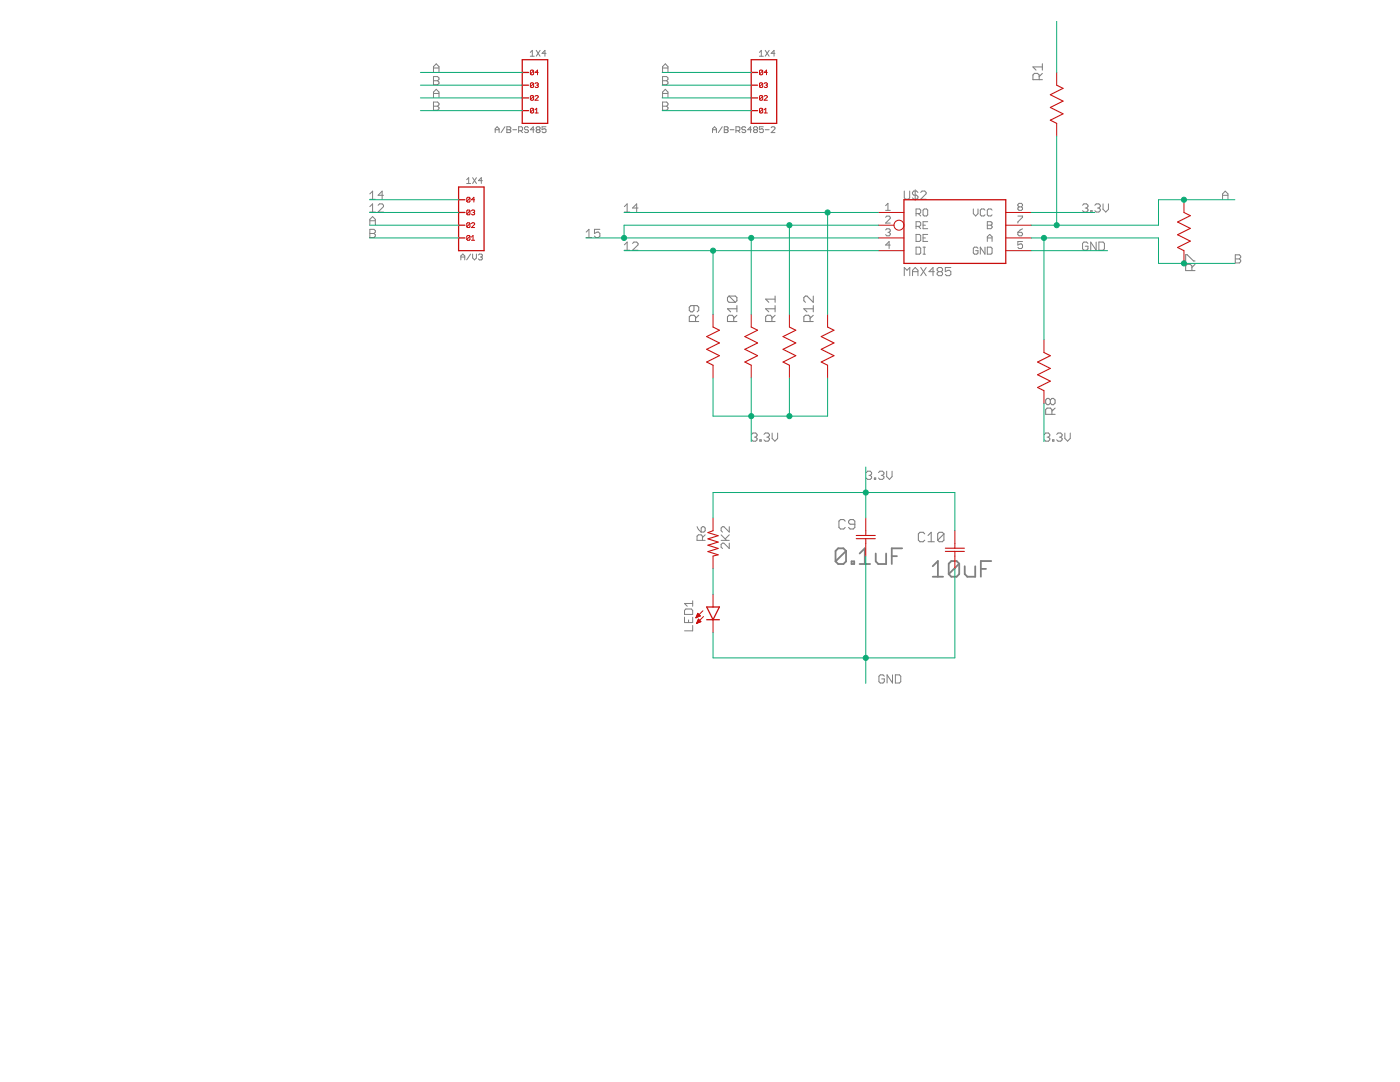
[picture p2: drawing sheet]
<svg xmlns="http://www.w3.org/2000/svg" width="279mm" height="216mm" viewBox="0 0 279 216" stroke-linecap="round" stroke-linejoin="round" font-family="sans-serif">
<g fill="none" stroke="#808080" stroke-width=".2">
<path d="M86.5 14.4v-1.1l.6-.6 .5 .6v1.1M86.5 15.3h.8l.3 .3v.2l-.3 .3 .3 .3v.2l-.3 .3h-.8zM86.5 19.5v-1.1l.6-.6 .5 .6v1.1M86.5 13.6h1.1M86.5 18.6h1.1M86.5 16.1h.8M105.8 10.5l.4-.4v1.1M105.8 11.2h.8M107 10.1l.8 1.1M107.8 10.1l-.8 1.1M109 10.6h-.8l.6-.5v1.1M132.2 13.6h1.1"/>
<path d="M132.2 18.6h1.1M132.2 14.4v-1.1l.6-.6 .5 .6v1.1M132.2 15.3h.9l.2 .3v.2l-.2 .3 .2 .3v.2l-.2 .3h-.9zM132.2 19.5v-1.1l.6-.6 .5 .6v1.1M132.2 16.1h.9M151.6 11.2h.7M151.6 10.5l.3-.4v1.1M152.7 10.1l.8 1.1M153.5 10.1l-.8 1.1M154.7 10.6h-.8l.6-.5v1.1M73.8 39.8h1.1M73.8 38.7l.6-.6v1.7"/>
<path d="M76.5 39h-1l.8-.9v1.7M86.5 20.4h.8l.3 .2v.3l-.3 .3 .3 .3v.2l-.3 .3h-.8zM86.5 21.2h.8M93.1 35.9l.4-.4v1.1M93.1 36.6h.8M94.3 35.5l.8 1.1M95.1 35.5l-.8 1.1M96.3 36h-.8l.6-.5v1.1M98.8 26.5v-.8l.4-.4 .4 .4v.8M98.8 25.9h.8M100.8 25.3l-.8 1.2M101.2 25.9h.5"/>
<path d="M101.2 25.3h.5l.2 .2-.2 .4 .2 .4-.2 .2h-.5zM102.3 25.9h.8M103.5 26.1h.6l.2-.2v-.4l-.2-.2h-.6v1.2M103.9 26.1l.4 .4M105.5 25.5l-.2-.2h-.4l-.2 .2 .2 .4h.4l.2 .2-.2 .4h-.4l-.2-.2M106.6 25.9h-.8l.6-.6v1.2M107.2 25.9h.4M107.2 25.9l-.2-.2 .2-.4h.4l.2 .2-.2 .4M107.2 25.9l-.2 .2 .2 .4h.4l.2-.2-.2-.4M109 25.3h-.8v.6l.4-.2 .4 .2v.4l-.2 .2h-.4l-.2-.2M132.2 20.4h.9l.2 .2v.3l-.2 .3 .2 .3v.2l-.2 .3h-.9zM132.2 21.2h.9"/>
<path d="M142.2 25.9h.8M142.2 26.5v-.8l.4-.4 .4 .4v.8M144.1 25.3l-.7 1.2M144.5 25.9h.6M144.5 25.3h.6l.2 .2-.2 .4 .2 .4-.2 .2h-.6zM145.7 25.9h.8M146.9 26.1h.6l.2-.2v-.4l-.2-.2h-.6v1.2M147.3 26.1l.4 .4M148.8 25.5l-.2-.2h-.3l-.3 .2 .3 .4h.3l.2 .2-.2 .4h-.3l-.3-.2M150 25.9h-.8l.6-.6v1.2M150.6 25.9h.4M150.6 25.9l-.2-.2 .2-.4h.4l.2 .2-.2 .4"/>
<path d="M150.6 25.9l-.2 .2 .2 .4h.4l.2-.2-.2-.4M152.3 25.3h-.7v.6l.3-.2 .4 .2v.4l-.2 .2h-.4l-.1-.2M152.7 25.9h.8M153.9 25.5l.2-.2h.4l.2 .2v.2l-.8 .8h.8M180.5 38.1v1.4l.2 .3h.6l.2-.3v-1.4M182.6 37.9v2.1M183.2 38.4l-.3-.3h-.5l-.3 .3v.3l.3 .2h.5l.3 .3v.3l-.3 .3h-.5l-.3-.3M183.7 38.4l.3-.3h.6l.2 .3v.3l-1.1 1.1h1.1M244 39h1.1M244 39.8v-1.1l.5-.6 .6 .6v1.1M73.8 42.3h1.1M73.8 44.9v-1.1l.6-.6 .5 .6v1.1"/>
<path d="M73.8 45.8h.8l.3 .2v.3l-.3 .3 .3 .2v.3l-.3 .3h-.8zM73.8 44h1.1M73.8 46.6h.8M73.8 41.2l.6-.5v1.6M75.5 41l.2-.3h.6l.2 .3v.2l-1 1.1h1M92 51.9v-.8l.4-.4 .4 .4v.8M92 51.3h.8M93.9 50.7l-.8 1.2M94.3 50.7v.8l.4 .4 .4-.4v-.8M95.5 50.9l.2-.2h.4l.2 .2-.2 .4M95.9 51.3h.2M96.1 51.3l.2 .2-.2 .4h-.4l-.2-.2"/>
<path d="M117 47.4h1.1M117 46.3l.5-.5v1.6M119.7 45.8h-1.1v.8l.6-.3h.2l.3 .3v.5l-.3 .3h-.5l-.3-.3M124.6 49.9h1.1M124.6 42.3h1.1M124.6 41.2l.6-.5v1.6M124.6 48.9l.6-.6v1.6M126.2 48.6l.3-.3h.6l.2 .3v.3l-1.1 1h1.1M127.3 41.5h-1.1l.9-.8v1.6M176.7 43.3l.3-.2h.4l.3 .2v.3l-1 .9h1M176.7 41l.5-.4v1.4M176.7 42h1"/>
<path d="M176.7 45.9l.3-.2h.4l.3 .2v.2l-.3 .3M177.2 46.4h.2M177.4 46.4l.3 .2v.2l-.3 .3h-.4l-.3-.3M177.7 48.9h-1l.7-.7v1.4M180.5 55v-1.6l.5 .5 .6-.5v1.6M182.1 55v-1.1l.5-.5 .6 .5v1.1M182.1 54.2h1.1M182.8 42.6h.7l.2-.2v-.5l-.2-.2h-.7v1.4M182.8 45.2h.7l.2-.3v-.4l-.2-.3h-.7v1.4M182.8 46.8h.7l.2 .2v.9l-.2 .3h-.7zM182.8 49.3h.7l.2 .3v.9l-.2 .2h-.7zM183.3 42.6l.4 .5"/>
<path d="M183.3 45.2l.4 .4M183.7 53.4l1.1 1.6M184.2 44.9h.5M184.2 47.5h.5M184.2 50.7h.5M184.2 49.3h.5M184.4 41.7h.5l.2 .2v1l-.2 .2h-.5l-.2-.2v-1zM184.4 49.3v1.4M184.8 53.4l-1.1 1.6M185.1 44.2h-.9v1.4h.9M185.1 46.8h-.9v1.4h.9M186.5 54.2h-1.1l.8-.8v1.6"/>
<path d="M187.3 54.2h.6M187.3 54.2l-.3-.3v-.2l.3-.3h.6l.2 .3v.2l-.2 .3M187.3 54.2l-.3 .3v.3l.3 .2h.6l.2-.2v-.3l-.2-.3M189.8 53.4h-1.1v.8l.5-.3h.3l.3 .3v.6l-.3 .2h-.6l-.2-.2M194.2 41.7v.9l.5 .5 .5-.5v-.9M195.2 49.6l-.3-.3h-.4l-.3 .3v.9l.3 .2h.4l.3-.2v-.5h-.5M196.6 41.9l-.3-.2h-.4l-.3 .2v1l.3 .2h.4l.3-.2M196.6 49.3v1.4l-1-1.4v1.4M197 44.2h.8l.2 .3v.2l-.2 .2 .2 .3v.2l-.2 .2h-.8zM197 44.9h.8M197 47.5h1M197 49.3h.8l.2 .3v.9l-.2 .2h-.8z"/>
<path d="M197 48.2v-1l.5-.4 .5 .4v1M198 41.9l-.2-.2h-.5l-.3 .2v1l.3 .2h.5l.2-.2M203.1 43.1h1v.2l-1 1v.2M203.1 46.4h.7l.3 .2v.2l-.3 .3h-.4l-.3-.3zM203.4 41.3l-.3 .2v.2l.3 .3h.4l.3-.3v-.2l-.3-.2M203.4 41.3l-.3-.3v-.2l.3-.2h.4l.3 .2v.2l-.3 .3M203.4 41.3h.4M204.1 48.2h-1v.7l.7-.2 .3 .2v.5l-.3 .2h-.4l-.3-.2M204.1 45.7l-1 .7M216 41l.3-.3h.6l.2 .3v.2l-.2 .3M216.6 41.5h.3M216.9 41.5l.2 .3v.2l-.2 .3h-.6l-.3-.3"/>
<path d="M217.1 48.6l-.2-.3h-.6l-.3 .3v1.1l.3 .2h.6l.2-.2v-.6h-.5M217.7 42h.3v.3h-.3zM218.5 41l.3-.3h.5l.3 .3v.2l-.3 .3M218.8 48.3v1.6l-1.1-1.6v1.6M219 41.5h.3M219.3 48.3h.8l.3 .3v1.1l-.3 .2h-.8zM219.3 41.5l.3 .3v.2l-.3 .3h-.5l-.3-.3M220.1 40.7v1.1l.6 .5 .5-.5v-1.1M246.5 50.8h.8l.3 .3v.3l-.3 .3 .3 .2v.3l-.3 .3h-.8zM246.5 51.7h.8M150 86.7l.3-.3h.5l.3 .3v.3l-.3 .2M150.6 87.2h.2"/>
<path d="M150.8 87.2l.3 .3v.3l-.3 .2h-.5l-.3-.2M151.6 87.8h.3v.2h-.3zM152.5 86.7l.2-.3h.6l.2 .3v.3l-.2 .2M153 87.2h.3M153.3 87.2l.2 .3v.3l-.2 .2h-.6l-.2-.2M154.1 86.4v1.1l.5 .5 .6-.5v-1.1M172.9 94.3l.2-.3h.6l.2 .3v.3l-.2 .2M173.4 94.8h.3M173.7 94.8l.2 .3v.3l-.2 .3h-.6l-.2-.3M174.5 95.4h.3v.3h-.3zM175.3 94.3l.3-.3h.5l.3 .3v.3l-.3 .2M175.9 94.8h.2"/>
<path d="M176.1 94.8l.3 .3v.3l-.3 .3h-.5l-.3-.3M177 94v1.1l.5 .6 .5-.6v-1.1M208.4 86.7l.3-.3h.5l.3 .3v.3l-.3 .2M209 87.2h.2M209.2 87.2l.3 .3v.3l-.3 .2h-.5l-.3-.2M210.1 87.8h.2v.2h-.2zM210.9 86.7l.3-.3h.5l.3 .3v.3l-.3 .2M211.4 87.2h.3M211.7 87.2l.3 .3v.3l-.3 .2h-.5l-.3-.2M212.5 86.4v1.1l.6 .5 .5-.5v-1.1M138.2 119.9v1.1M139.1 105.1l.3 .5 .5 .6"/>
<path d="M140.2 107.8v-.8l-.3-.3h-.5l-.3 .3v.8h1.6M140.2 105.1h.3l.2 .3v.5l-.2 .3h-.6v-.8zM140.7 106.7l-.5 .6M143.9 107.8h1.6M143.9 106.7l1.1 1.1M145.5 105.1v1.1l-1-1.1h-.3l-.3 .3v.5l.3 .3M145.5 108.4v1.1l-1-1.1h-.3l-.3 .2v.6l.3 .3M145.5 106.7l-.8 .8M136.6 121.8l.3-.3h1.1l.2 .3v.8h-1.6zM136.6 123.1v1.1h1.6v-1.1M137.4 123.7v.5M138.2 124.8v1.1h-1.6"/>
<path d="M138.2 120.4h-1.6l.6 .6M176.5 134.9l-.3-.2h-.5l-.3 .2v1.1l.3 .3h.5l.3-.3v-.5h-.5M178.1 134.7v1.6l-1.1-1.6v1.6M178.7 134.7h.8l.3 .2v1.1l-.3 .3h-.8z"/>
</g>
<g fill="none" stroke="#808080" stroke-width=".36">
<path d="M168.8 109.9l-.5-.5h-1l-.5 .5v2.1M168.8 109.9v2.1l-.5 .5h-1l-.5-.5M168.8 109.9l-2 2.1M169.9 112h.6v.5h-.6zM171.6 112.5h2.1M171.6 110.4l1-1v3.1M174.8 110.4v1.6l.5 .5h1.5v-2.1M178 111h1M180 109.4h-2v3.1M186.1 113l1.1-1v3.1M186.1 115.1h2.1M191.4 112.5v2.1l-.5 .5h-1l-.6-.5"/>
<path d="M191.4 112.5l-.5-.5h-1l-.6 .5v2.1M191.4 112.5l-2.1 2.1M192.5 113v1.6l.6 .5h1.5v-2.1M195.7 113.5h1.1M197.8 112h-2.1v3.1"/>
</g>
<g fill="none" stroke="#808080" stroke-width=".21">
<path d="M207.4 15.9v-.9l-.3-.4h-.7l-.3 .4v.9h1.9M208 14.6l-.6 .7M208 13.4h-1.9l.7 .6M208 12.7v1.3M145.5 59.1l-.3 .3v.6l.3 .3h1.2M145.5 59.1h1.2l.4 .3v.6l-.4 .3M145.5 59.1l1.2 1.2M154.7 59.1v1.2M154.7 59.7h-1.9l.6 .6M162.3 59.1v1.2l-1.2-1.2h-.4l-.3 .3v.6l.3 .3M236.6 52.1v-1.3h.3l1.3 1.3h.3M237.9 54v-.9l-.3-.4h-.7l-.3 .4v.9h1.9"/>
<path d="M238.5 52.7l-.6 .7M138.5 61v.9l-.3 .3h-.3l-.3-.3v-.6l.3-.3h1.2l.3 .3v.6l-.3 .3M138.8 64.2v-1l-.3-.3h-.6l-.3 .3v1h1.8M139.4 62.9l-.6 .6M146.4 64.2v-1l-.3-.3h-.6l-.3 .3v1h1.9M147.1 62.9l-.7 .6M147.1 61.6h-1.9l.6 .6M147.1 61v1.2M154.1 64.2v-1l-.4-.3h-.6l-.3 .3v1h1.9M154.7 61.6h-1.9l.6 .6M154.7 62.9l-.6 .6M154.7 61v1.2"/>
<path d="M161.7 64.2v-1l-.3-.3h-.7l-.3 .3v1h1.9M162.3 61.6h-1.9l.7 .6M162.3 62.9l-.6 .6M162.3 61v1.2M209.6 79.8l-.3-.3h-.3l-.3 .3v.6l.3 .4h.3l.3-.4M209.6 79.8l.3-.3h.3l.4 .3v.6l-.4 .4h-.3l-.3-.4M209.6 79.8v.6M209.9 82.7v-1l-.3-.3h-.6l-.3 .3v1h1.9M210.6 81.4l-.7 .6M168.7 104l-.3-.3h-.7l-.3 .3v1.2l.3 .4h.7l.3-.4M170.6 104.6h-.9l-.3-.3v-.3l.3-.3h.6l.3 .3v1.2l-.3 .4h-.6l-.3-.4M184.6 106.5l-.4-.3h-.6l-.3 .3v1.3l.3 .3h.6l.4-.3"/>
<path d="M185.2 108.1h1.3M185.2 106.8l.6-.6v1.9M188.4 106.5l-.3-.3h-.7l-.3 .3v1.3M188.4 106.5v1.3l-.3 .3h-.7l-.3-.3M188.4 106.5l-1.3 1.3"/>
</g>
<g fill="none" stroke="#c90d0c" stroke-width=".25">
<path d="M104.2 11.9h5.1v12.7h-5.1zM104.2 19.5h1.3M104.2 17h1.3M104.2 14.5h1.3M149.9 11.9h5.1v12.7h-5.1zM149.9 19.5h1.3M149.9 17h1.3M149.9 14.5h1.3M91.5 39.9h1.3M91.5 37.3h5.1v12.7h-5.1zM104.2 22.1h1.3M149.9 22.1h1.3"/>
<path d="M180.4 39.9h20.3v12.7h-20.3zM91.5 47.5h1.3M91.5 44.9h1.3M91.5 42.4h1.3M141 121.1h2.6l-1.3 2.6zM141 123.7h2.6"/>
</g>
<g fill="none" stroke="#c90d0c" stroke-width=".2">
<path d="M106.5 14.1l-.2-.1-.4 .1v.7M106.5 16.7l-.2-.2-.4 .2v.6M106.5 19.2l-.2-.1-.4 .1v.7M106.5 14.1v.7l-.2 .1-.4-.1M106.5 16.7v.6l-.2 .2-.4-.2M106.5 19.2v.7l-.2 .1-.4-.1M106.5 19.2l-.6 .7M106.5 16.7l-.6 .6M106.5 14.1l-.6 .7M106.8 19.2l.2-.1 .4 .1-.6 .8h.6M106.8 16.7l.5-.2 .1 .2-.1 .3M107.1 17h.2"/>
<path d="M107.3 17l.1 .1-.1 .4-.5-.2M107.4 14.5h-.6l.5-.5v.9M152.2 19.2l-.2-.1-.4 .1v.7M152.2 19.2v.7l-.2 .1-.4-.1M152.2 16.7l-.2-.2-.4 .2v.6M152.2 16.7v.6l-.2 .2-.4-.2M152.2 14.1l-.2-.1-.4 .1v.7M152.2 14.1v.7l-.2 .1-.4-.1M152.2 19.2l-.6 .7M152.2 16.7l-.6 .6M152.2 14.1l-.6 .7M152.5 19.2l.2-.1 .4 .1-.6 .8h.6"/>
<path d="M152.5 16.7l.5-.2 .1 .2-.1 .3M152.8 17h.2M153 17l.1 .1-.1 .4-.5-.2M153.1 14.5h-.6l.5-.5v.9M210.9 14.5v2.5M93.8 39.5l-.2-.1h-.3l-.1 .1v.7M93.8 39.5v.7l-.2 .1-.4-.1M93.8 39.5l-.6 .7M94.7 39.9h-.6l.5-.5v.9M106.5 21.8l-.2-.2-.4 .2v.6M106.5 21.8v.6l-.2 .1-.4-.1M106.5 21.8l-.6 .6"/>
<path d="M106.8 22.5h.6M106.8 21.9l.3-.3v.9M152.2 21.8l-.2-.2-.4 .2v.6M152.2 21.8v.6l-.2 .1-.4-.1M152.2 21.8l-.6 .6M152.5 22.5h.6M152.5 21.9l.3-.3v.9M210.9 24.6v2.6M236.3 39.9v2.5M93.8 42.1l-.2-.2h-.3l-.1 .2v.6M93.8 44.6l-.2-.2h-.3l-.1 .2v.7M93.8 47.2l-.2-.2h-.3l-.1 .2v.6"/>
<path d="M93.8 42.1v.6l-.2 .2-.4-.2M93.8 44.6v.7l-.2 .1-.4-.1M93.8 47.2v.6l-.2 .1h-.3l-.1-.1M93.8 47.2l-.6 .6M93.8 44.6l-.6 .7M93.8 42.1l-.6 .6M94.1 47.9h.6M94.1 47.3l.3-.3v.9M94.1 44.6l.2-.2h.3l.1 .2-.6 .8h.6M94.1 42.1l.2-.2h.3l.1 .2-.1 .3M94.4 42.4h.2M94.6 42.4l.1 .1-.1 .4-.5-.2"/>
<path d="M175.3 42.4h5.1M175.3 44.9h3.1M175.3 47.5h5.1M175.3 50h5.1M200.7 42.4h5.1M200.7 44.9h5.1M200.7 47.5h5.1M200.7 50h5.1M236.3 50v2.6M142.3 62.7v2.6M142.3 72.9v2.5M149.9 62.7v2.6"/>
<path d="M149.9 72.9v2.5M157.5 62.7v2.6M157.5 72.9v2.5M165.2 62.7v2.6M165.2 72.9v2.5M208.3 67.8v2.5M208.3 78v2.5M142.3 103.4v2.5M142.3 111v2.5M142.3 118.6v2.5M172.8 103.4v2.5M172.8 108.4v2.6"/>
<path d="M190.6 105.9v2.5M190.6 111v2.5M138.9 123.3h.1M139 123.1h.3M139 123h.5M139 124.3h.2M139.1 122.9h.7M139.1 122.8h.5M139.1 124.2h.4M139.1 122.6h.4M139.1 124.1h.7M139.2 122.5h.2"/>
<path d="M139.2 124h.6M139.3 122.4l-.4 .9M139.3 122.4l.5 .5M139.3 122.4h.1M139.3 123.8h.4M139.3 123.7h.3M139.4 123.6h.1M139.4 123.5l.5 .5-.9 .4zM139.8 122.9l-.9 .4M140.3 121.9l-1.4 1.4M140.4 123l-1.4 1.4M142.3 123.7v2.5"/>
<circle cx="179.4" cy="44.9" r=".99"/>
</g>
<g fill="none" stroke="#c90d0c" stroke-width=".21">
<path d="M210.9 17l1.3 .6-2.6 1.3 2.6 1.3-2.6 1.2 2.6 1.3-2.6 1.3 1.3 .6M236.3 42.4l1.3 .6-2.6 1.3 2.6 1.3-2.6 1.2 2.6 1.3-2.6 1.3 1.3 .6M142.3 65.3l1.3 .6-2.6 1.3 2.6 1.2-2.6 1.3 2.6 1.3-2.6 1.2 1.3 .7M149.9 65.3l1.3 .6-2.5 1.3 2.5 1.2-2.5 1.3 2.5 1.3-2.5 1.2 1.2 .7M157.5 65.3l1.3 .6-2.5 1.3 2.5 1.2-2.5 1.3 2.5 1.3-2.5 1.2 1.2 .7M165.2 65.3l1.2 .6-2.5 1.3 2.5 1.2-2.5 1.3 2.5 1.3-2.5 1.2 1.3 .7M208.3 70.3l1.3 .7-2.5 1.2 2.5 1.3-2.5 1.3 2.5 1.3-2.5 1.2 1.2 .7M142.3 105.9l-1 .4 2 .6-2 .6 2 .7-2 .6 2 .6-2 .7 2 .6-1 .3M170.9 107.5h3.8M170.9 106.8h3.8M172.8 105.9v.9M172.8 107.5v.9"/>
<path d="M188.7 110h3.8M188.7 109.4h3.8M190.6 108.4v1M190.6 110v1"/>
</g>
<g fill="none" stroke="#0dab76" stroke-width=".2">
<path d="M83.9 14.5h20.3M83.9 19.5h20.3M83.9 17h20.3M132.1 14.5h17.8M132.1 19.5h17.8M132.1 17h17.8M210.9 4.1v10.4M73.7 39.9h17.8M83.9 22.1h20.3M132.1 22.1h17.8M210.9 27.2v17.7M246.4 39.9h-15.2v5h-25.4"/>
<path d="M73.7 42.4h17.8M73.7 44.9h17.8M73.7 47.5h17.8M116.9 47.5h58.4M124.5 50h50.8M124.5 42.4h50.8M142.3 50v12.7M149.9 47.5v15.2M157.5 44.9v17.8M165.2 42.4v20.3M175.3 44.9h-50.8v2.6M205.8 50h15.2"/>
<path d="M205.8 42.4h12.7M205.8 47.5h25.4v5.1h15.2M208.3 47.5v20.3M142.3 75.4v7.6h22.9v-7.6M149.9 75.4v12.7M157.5 75.4v7.6M172.8 93.2v10.2M208.3 80.5v7.6M142.3 103.4v-5.1h48.3v7.6M142.3 113.5v5.1M172.8 111v25.4M190.6 113.5v17.8h-48.3v-5.1"/>
</g>
<g fill="#0dab76" stroke="#0dab76" stroke-width=".2">
<circle cx="172.8" cy="131.3" r=".51"/>
<circle cx="172.8" cy="98.3" r=".51"/>
<circle cx="157.5" cy="83" r=".51"/>
<circle cx="149.9" cy="83" r=".51"/>
<circle cx="236.3" cy="39.9" r=".51"/>
<circle cx="210.9" cy="44.9" r=".51"/>
<circle cx="208.3" cy="47.5" r=".51"/>
<circle cx="236.3" cy="52.6" r=".51"/>
<circle cx="165.2" cy="42.4" r=".51"/>
<circle cx="149.9" cy="47.5" r=".51"/>
<circle cx="157.5" cy="44.9" r=".51"/>
<circle cx="124.5" cy="47.5" r=".51"/>
<circle cx="142.3" cy="50" r=".51"/>
</g>
</svg>
